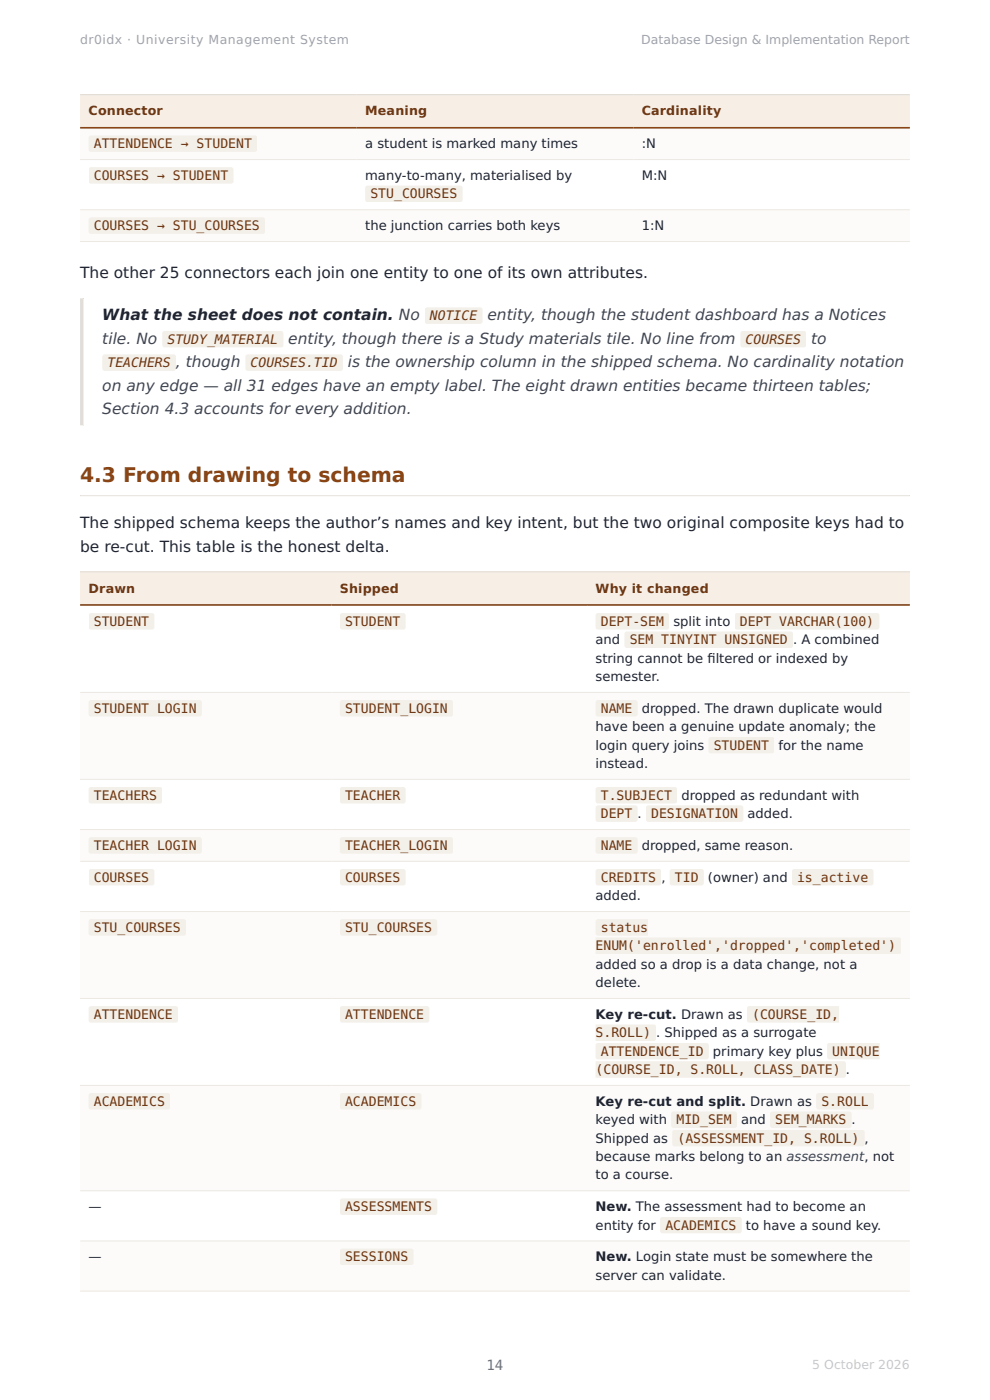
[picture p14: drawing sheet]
<svg xmlns="http://www.w3.org/2000/svg" width="210mm" height="297mm" viewBox="0 0 210 297" stroke-linecap="round" stroke-linejoin="round" font-family="sans-serif">
<defs><g id="words">
<text font-size="4.3" fill="#8b4513" x="17" y="102.3">4.3 From drawing to schema</text>
<g font-size="3.3" fill="#1f2430">
<text x="17" y="58.9">The other 25 connectors each join one entity to one of its own attributes.</text>
<text x="21.7" y="67.9">What the sheet does not contain. No</text>
<text x="17" y="112.1">The shipped schema keeps the author’s names and key intent, but the two original composite keys had to</text>
<text x="17" y="117.1">be re-cut. This table is the honest delta.</text>
</g>
<g font-size="3.3" fill="#3d4553">
<text x="103.4" y="67.9">entity, though the student dashboard has a Notices</text>
<text x="21.7" y="72.9">tile. No</text>
<text x="37.3" y="77.9">, though</text>
<text x="61.2" y="72.9">entity, though there is a Study materials tile. No line from</text>
<text x="73.8" y="77.9">is the ownership column in the shipped schema. No cardinality notation</text>
<text x="172.1" y="72.9">to</text>
<text x="21.7" y="82.9">on any edge — all 31 edges have an empty label. The eight drawn entities became thirteen tables;</text>
<text x="21.7" y="87.9">Section 4.3 accounts for every addition.</text>
</g>
<text font-size="3" fill="#6b7280" x="103.2" y="290.5">14</text>
<g font-size="2.8" fill="#6b3410">
<text x="19.9" y="31.4">ATTENDENCE → STUDENT</text>
<text x="19.9" y="38.2">COURSES → STUDENT</text>
<text x="78.6" y="42.1">STU_COURSES</text>
<text x="19.9" y="48.8">COURSES → STU_COURSES</text>
<text x="91.2" y="67.9">NOTICE</text>
<text x="22.8" y="77.9">TEACHERS</text>
<text x="35.5" y="72.9">STUDY_MATERIAL</text>
<text x="53.2" y="77.9">COURSES.TID</text>
<text x="158.2" y="72.9">COURSES</text>
<text x="19.9" y="132.8">STUDENT</text>
<text x="73.2" y="132.8">STUDENT</text>
<text x="127.4" y="132.8">DEPT-SEM</text>
<text x="133.6" y="136.7">SEM TINYINT UNSIGNED . A combined</text>
<text x="156.9" y="132.8">DEPT VARCHAR(100)</text>
<text x="19.9" y="151.2">STUDENT LOGIN</text>
<text x="73.2" y="151.2">STUDENT_LOGIN</text>
<text x="127.4" y="151.2">NAME</text>
<text x="151.4" y="159">STUDENT</text>
<text x="19.9" y="169.7">TEACHERS</text>
<text x="73.2" y="169.7">TEACHER</text>
<text x="127.4" y="169.7">T.SUBJECT</text>
<text x="127.4" y="173.6">DEPT .</text>
<text x="138.1" y="173.6">DESIGNATION</text>
<text x="19.9" y="180.3">TEACHER LOGIN</text>
<text x="73.2" y="180.3">TEACHER_LOGIN</text>
<text x="127.4" y="180.3">NAME</text>
<text x="19.9" y="187.1">COURSES</text>
<text x="73.2" y="187.1">COURSES</text>
<text x="127.4" y="187.1">CREDITS ,</text>
<text x="143.2" y="187.1">TID</text>
<text x="169.1" y="187.1">is_active</text>
<text x="19.9" y="197.7">STU_COURSES</text>
<text x="73.2" y="197.7">STU_COURSES</text>
<text x="127.4" y="197.7">status</text>
<text x="126.3" y="201.6">ENUM('enrolled','dropped','completed')</text>
<text x="19.9" y="216.2">ATTENDENCE</text>
<text x="73.2" y="216.2">ATTENDENCE</text>
<text x="126.3" y="220.1">S.ROLL) . Shipped as a surrogate</text>
<text x="159.5" y="216.2">(COURSE_ID,</text>
<text x="126.3" y="227.9">(COURSE_ID, S.ROLL, CLASS_DATE) .</text>
<text x="127.4" y="224">ATTENDENCE_ID</text>
<text x="176.5" y="224">UNIQUE</text>
<text x="19.9" y="234.6">ACADEMICS</text>
<text x="73.2" y="234.6">ACADEMICS</text>
<text x="143.5" y="238.5">MID_SEM</text>
<text x="164.4" y="238.5">SEM_MARKS .</text>
<text x="174.2" y="234.6">S.ROLL</text>
<text x="143.7" y="242.4">(ASSESSMENT_ID, S.ROLL)</text>
<text x="73.2" y="257">ASSESSMENTS</text>
<text x="141.1" y="260.9">ACADEMICS</text>
<text x="73.2" y="267.6">SESSIONS</text>
</g>
<g font-size="2.8" fill="#1f2430">
<text x="77.5" y="31.4">a student is marked many times</text>
<text x="136.1" y="31.4">:N</text>
<text x="77.5" y="38.2">many-to-many, materialised by</text>
<text x="136.1" y="38.2">M:N</text>
<text x="77.5" y="48.8">the junction carries both keys</text>
<text x="136.1" y="48.8">1:N</text>
<text x="126.3" y="136.7">and</text>
<text x="142.8" y="132.8">split into</text>
<text x="126.3" y="140.6">string cannot be f</text>
<text x="150.1" y="140.6">iltered or indexed by</text>
<text x="126.3" y="144.5">semester.</text>
<text x="126.3" y="155.1">have been a genuine update anomaly; the</text>
<text x="136.1" y="151.2">dropped. The drawn duplicate would</text>
<text x="126.3" y="159">login query joins</text>
<text x="165.1" y="159">for the name</text>
<text x="126.3" y="162.9">instead.</text>
<text x="144.5" y="169.7">dropped as redundant with</text>
<text x="158.6" y="173.6">added.</text>
<text x="136.1" y="180.3">dropped, same reason.</text>
<text x="126.3" y="191">added.</text>
<text x="150.2" y="187.1">(owner) and</text>
<text x="126.3" y="205.5">added so a drop is a data change, not a</text>
<text x="126.3" y="209.4">delete.</text>
<text x="126.3" y="216.2">Key re-cut. Drawn as</text>
<text x="151.2" y="224">primary key plus</text>
<text x="126.3" y="234.6">Key re-cut and split. Drawn as</text>
<text x="126.3" y="238.5">keyed with</text>
<text x="157.2" y="238.5">and</text>
<text x="126.3" y="242.4">Shipped as</text>
<text x="183.4" y="242.4">,</text>
<text x="126.3" y="246.3">because marks belong to an assessment, not</text>
<text x="126.3" y="250.2">to a course.</text>
<text x="18.8" y="257">—</text>
<text x="126.3" y="257">New. The assessment had to become an</text>
<text x="126.3" y="260.9">entity for</text>
<text x="158.2" y="260.9">to have a sound key.</text>
<text x="18.8" y="267.6">—</text>
<text x="126.3" y="267.6">New. Login state must be somewhere the</text>
<text x="126.3" y="271.5">server can validate.</text>
</g>
<g font-size="2.7" fill="#6b3410">
<text x="18.8" y="24.5">Connector</text>
<text x="77.5" y="24.5">Meaning</text>
<text x="136.1" y="24.5">Cardinality</text>
<text x="18.8" y="125.7">Drawn</text>
<text x="72.1" y="125.7">Shipped</text>
<text x="126.3" y="125.7">Why it changed</text>
</g>
<g font-size="2.6" fill="#98a2b3">
<text x="17" y="9.4">dr0idx · University Management System</text>
<text x="136" y="9.4">Database Design &amp; Implementation Report</text>
</g>
<text font-size="2.6" fill="#c4c9d1" x="172.3" y="290.4">5 October 2026</text>
</g></defs>
<g fill="#f7efe6">
<path d="M17 20.1h58.7v7h-58.7z"/>
<path d="M75.7 20.1h58.6v7h-58.6z"/>
<path d="M134.3 20.1h58.7v7h-58.7z"/>
</g>
<g fill="#fcfbf9">
<path d="M17 27.1h58.7v6.7h-58.7z"/>
<path d="M75.7 27.1h58.6v6.7h-58.6z"/>
<path d="M134.3 27.1h58.7v6.7h-58.7z"/>
<path d="M17 44.5h58.7v6.7h-58.7z"/>
<path d="M75.7 44.5h58.6v6.7h-58.6z"/>
<path d="M134.3 44.5h58.7v6.7h-58.7z"/>
</g>
<path d="M17 33.8h176M17 44.5h176M17 51.2h176" fill="none" stroke="#ece8e2" stroke-width=".21"/>
<path d="M17 20.1h176" fill="none" stroke="#e0dcd6" stroke-width=".21"/>
<path d="M17 27.1h176" fill="none" stroke="#8b4513" stroke-width=".35"/>
<g fill="#e0dcd6">
<path d="M17.7 63.3l.1 26.9zM17 63.3h.8v26.9h-.8z" fill-rule="evenodd"/>
<path d="M17 105l176 .1zM17 105h176v.3h-176z" fill-rule="evenodd"/>
</g>
<g fill="#f7efe6">
<path d="M17 121.3h53.3v7h-53.3z"/>
<path d="M70.3 121.3h54.2v7h-54.2z"/>
<path d="M124.5 121.3h68.5v7h-68.5z"/>
</g>
<g fill="#fcfbf9">
<path d="M17 146.9h53.3v18.4h-53.3z"/>
<path d="M70.3 146.9h54.2v18.4h-54.2z"/>
<path d="M124.5 146.9h68.5v18.4h-68.5z"/>
<path d="M17 176h53.3v6.7h-53.3z"/>
<path d="M70.3 176h54.2v6.7h-54.2z"/>
<path d="M124.5 176h68.5v6.7h-68.5z"/>
<path d="M17 193.4h53.3v18.4h-53.3z"/>
<path d="M70.3 193.4h54.2v18.4h-54.2z"/>
<path d="M124.5 193.4h68.5v18.4h-68.5z"/>
<path d="M17 230.3h53.3v22.3h-53.3z"/>
<path d="M70.3 230.3h54.2v22.3h-54.2z"/>
<path d="M124.5 230.3h68.5v22.3h-68.5z"/>
<path d="M17 263.3h53.3v10.6h-53.3z"/>
<path d="M70.3 263.3h54.2v10.6h-54.2z"/>
<path d="M124.5 263.3h68.5v10.6h-68.5z"/>
</g>
<path d="M17 146.9h176M17 165.3h176M17 176h176M17 182.7h176M17 193.4h176M17 211.8h176M17 230.3h176M17 252.6h176M17 263.3h176M17 273.9h176" fill="none" stroke="#ece8e2" stroke-width=".21"/>
<path d="M17 121.3h176" fill="none" stroke="#e0dcd6" stroke-width=".21"/>
<path d="M17 128.3h176" fill="none" stroke="#8b4513" stroke-width=".35"/>
<g fill="#f3efe9">
<path d="M18.8 28.7h35.8v3.5h-35.8z"/>
<path d="M18.8 35.5h30.7v3.5h-30.7z"/>
<path d="M77.5 39.4h20.6v3.5h-20.6z"/>
<path d="M18.8 46.1h37.4v3.5h-37.4z"/>
<path d="M90.1 65.2h12.3v3.5h-12.3z"/>
<path d="M34.4 70.2h25.7v3.5h-25.7z"/>
<path d="M157.1 70.2h13.9v3.5h-13.9z"/>
<path d="M21.7 75.2h15.6v3.5h-15.6z"/>
<path d="M52.1 75.2h20.6v3.5h-20.6z"/>
<path d="M18.8 130.1h13.9v3.5h-13.9z"/>
<path d="M72.1 130.1h13.9v3.5h-13.9z"/>
<path d="M126.3 130.1h15.7v3.5h-15.7z"/>
<path d="M155.8 130.1h30.7v3.5h-30.7z"/>
<path d="M132.5 134h35.7v3.5h-35.7z"/>
<path d="M18.8 148.5h24v3.5h-24z"/>
<path d="M72.1 148.5h24v3.5h-24z"/>
<path d="M126.3 148.5h9v3.5h-9z"/>
<path d="M150.3 156.3h13.9v3.5h-13.9z"/>
<path d="M18.8 167h15.6v3.5h-15.6z"/>
<path d="M72.1 167h13.9v3.5h-13.9z"/>
<path d="M126.3 167h17.3v3.5h-17.3z"/>
<path d="M126.3 170.9h9v3.5h-9z"/>
<path d="M137 170.9h20.7v3.5h-20.7z"/>
<path d="M18.8 177.6h24v3.5h-24z"/>
<path d="M72.1 177.6h24v3.5h-24z"/>
<path d="M126.3 177.6h9v3.5h-9z"/>
<path d="M18.8 184.4h13.9v3.4h-13.9z"/>
<path d="M72.1 184.4h13.9v3.4h-13.9z"/>
<path d="M126.3 184.4h14v3.4h-14z"/>
<path d="M142.1 184.4h7.2v3.4h-7.2z"/>
<path d="M168 184.4h17.3v3.4h-17.3z"/>
<path d="M18.8 195h20.7v3.5h-20.7z"/>
<path d="M72.1 195h20.7v3.5h-20.7z"/>
<path d="M126.3 195h11.2v3.5h-11.2z"/>
<path d="M126.3 198.9h64.9v3.5h-64.9z"/>
<path d="M18.8 213.4h19v3.5h-19z"/>
<path d="M72.1 213.4h19v3.5h-19z"/>
<path d="M158.4 213.4h19.6v3.5h-19.6z"/>
<path d="M126.3 217.3h12.9v3.5h-12.9z"/>
<path d="M126.3 221.2h24.1v3.5h-24.1z"/>
<path d="M175.4 221.2h11.2v3.5h-11.2z"/>
<path d="M126.3 225.2h53.2v3.4h-53.2z"/>
<path d="M18.8 231.9h17.3v3.5h-17.3z"/>
<path d="M72.1 231.9h17.3v3.5h-17.3z"/>
<path d="M173.1 231.9h12.3v3.5h-12.3z"/>
<path d="M142.4 235.8h13.9v3.5h-13.9z"/>
<path d="M163.3 235.8h17.3v3.5h-17.3z"/>
<path d="M142.6 239.7h40.8v3.5h-40.8z"/>
<path d="M72.1 254.2h20.7v3.5h-20.7z"/>
<path d="M140 258.1h17.3v3.5h-17.3z"/>
<path d="M72.1 264.9h15.6v3.5h-15.6z"/>
</g>
<use href="#words"/>
</svg>
